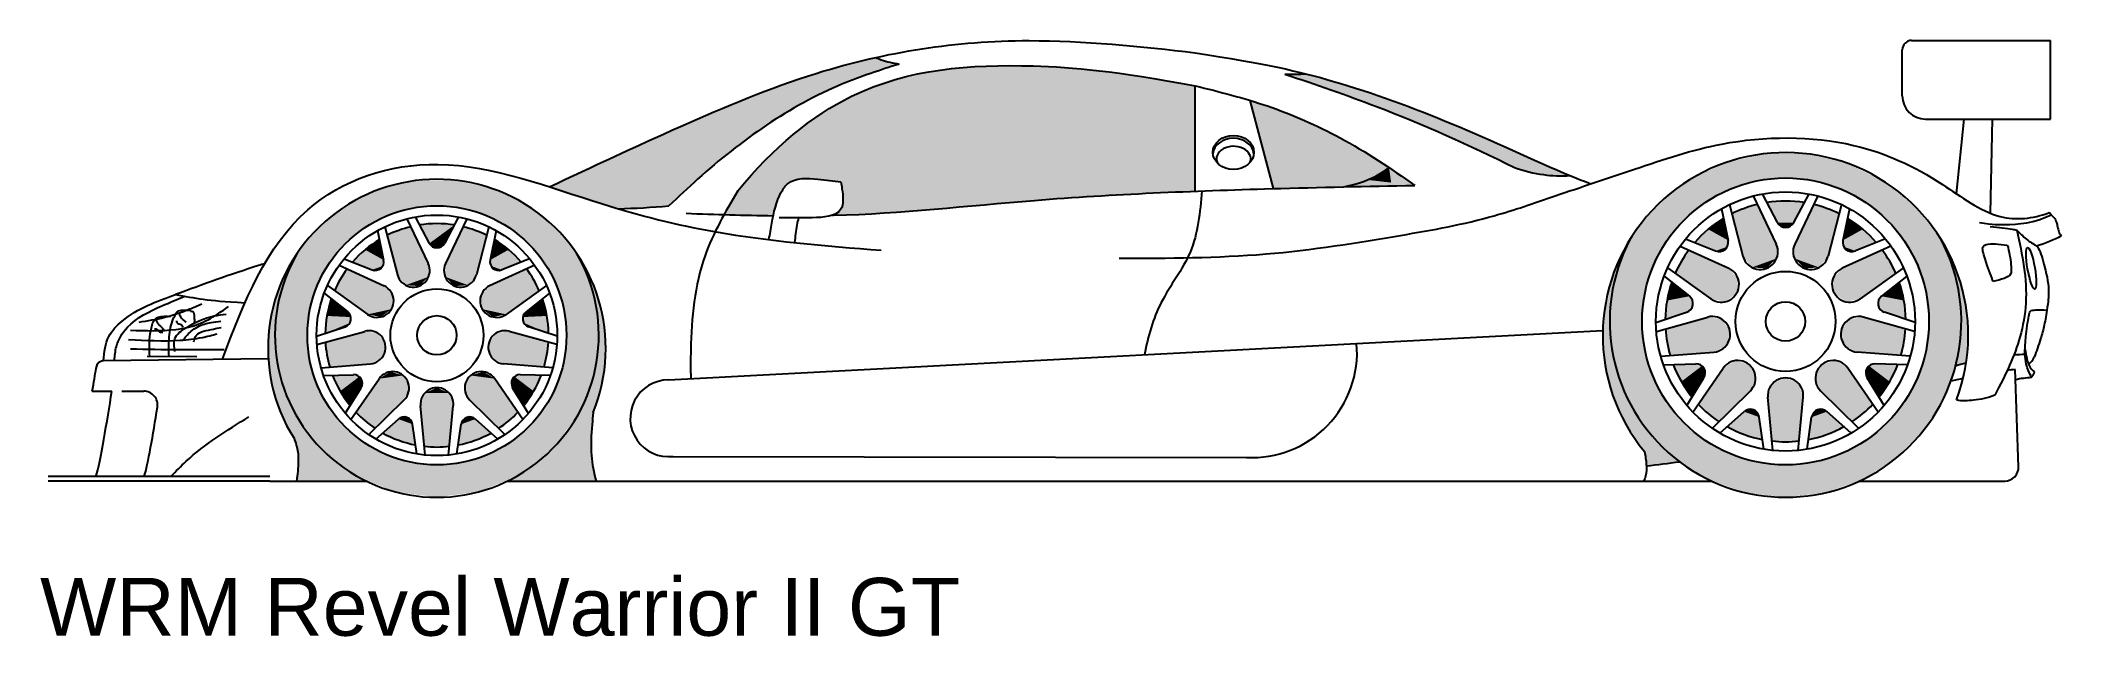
# Model space of a CAD drawing. Header units: millimetres. Extents: x 5.93 to 10.29, y 0.04 to 1.33.
import ezdxf

# ---------------------------------------------------------------- set-up
doc = ezdxf.new("R2010")
doc.units = ezdxf.units.MM
doc.layers.add('HATCH', color=7, linetype='Continuous')
doc.styles.add('arial', font='ARIAL.TTF')

msp = doc.modelspace()

# ---------------------------------------------------------------- texts
at = {"style": 'arial'}
msp.add_text('WRM Revel Warrior II GT', height=0.125, dxfattribs=at).set_placement((5.9255, 0.0466))

# ---------------------------------------------------------------- blocks, each defined once
blk = doc.blocks.new('*U78')
at = {"layer": 'HATCH', "color": 251, "linetype": 'Continuous'}
for points in [[(8.8457, 1.0258), (8.8412, 1.058), (8.7948, 1.0316)], [(8.8457, 1.0258), (8.8966, 1.0199), (8.8412, 1.058)], [(8.8457, 1.0258), (8.7948, 1.0316), (8.7432, 1.0166)], [(8.8457, 1.0258), (8.7432, 1.0166), (8.8966, 1.0199)]]:
    blk.add_solid(points, dxfattribs=at)
blk = doc.blocks.new('*U79')
at = {"layer": 'HATCH', "linetype": 'Continuous'}
for points in [[(7.6407, 1.2731), (7.5494, 1.2441), (7.644, 1.2322)], [(7.7316, 1.2962), (7.6407, 1.2731), (7.7826, 1.2821)], [(7.7826, 1.2821), (7.6407, 1.2731), (7.644, 1.2322)], [(7.5494, 1.2441), (7.3685, 1.1727), (7.644, 1.2322)], [(7.644, 1.2322), (7.3685, 1.1727), (7.5779, 1.1997)], [(7.5779, 1.1997), (7.3685, 1.1727), (7.5142, 1.1621)], [(7.3685, 1.1727), (7.194, 1.0947), (7.5142, 1.1621)], [(7.5142, 1.1621), (7.194, 1.0947), (7.3945, 1.0744)], [(7.194, 1.0947), (7.0267, 1.0168), (7.3945, 1.0744)], [(7.3945, 1.0744), (7.0267, 1.0168), (7.2847, 0.9756)], [(7.0267, 1.0168), (7.175, 0.9694), (7.2847, 0.9756)]]:
    blk.add_solid(points, dxfattribs=at)
blk = doc.blocks.new('*U80')
at = {"layer": 'HATCH', "linetype": 'Continuous'}
for points in [[(7.8605, 1.2675), (7.7466, 1.24), (8.231, 1.2656)], [(7.9779, 1.278), (7.8605, 1.2675), (8.0972, 1.277)], [(8.0972, 1.277), (7.8605, 1.2675), (8.1599, 1.273)], [(8.1599, 1.273), (7.8605, 1.2675), (8.231, 1.2656)], [(7.7466, 1.24), (7.6913, 1.218), (8.4221, 1.2352)], [(8.4221, 1.2352), (7.6913, 1.218), (8.4223, 1.0073)], [(8.231, 1.2656), (7.7466, 1.24), (8.3165, 1.2534)], [(8.3165, 1.2534), (7.7466, 1.24), (8.3664, 1.2451)], [(8.3664, 1.2451), (7.7466, 1.24), (8.4221, 1.2352)], [(7.6374, 1.1896), (7.5849, 1.1546), (8.4223, 1.0073)], [(7.6913, 1.218), (7.6374, 1.1896), (8.4223, 1.0073)], [(7.5849, 1.1546), (7.5334, 1.1128), (8.4223, 1.0073)], [(7.5334, 1.1128), (7.4831, 1.064), (7.6083, 1.0327)], [(7.5334, 1.1128), (7.6083, 1.0327), (8.4223, 1.0073)], [(7.4831, 1.064), (7.4335, 1.008), (7.558, 1.0321)], [(7.4831, 1.064), (7.558, 1.0321), (7.6083, 1.0327)], [(7.4335, 1.008), (7.404, 0.9567), (7.5249, 1.0002)], [(7.558, 1.0321), (7.4335, 1.008), (7.5383, 1.0206)], [(7.5383, 1.0206), (7.4335, 1.008), (7.5249, 1.0002)], [(7.6083, 1.0327), (7.6563, 1.0273), (8.4223, 1.0073)], [(7.6563, 1.0273), (7.6605, 0.9831), (8.4223, 1.0073)], [(8.4223, 1.0073), (7.6605, 0.9831), (8.0299, 0.9837)], [(7.5249, 1.0002), (7.404, 0.9567), (7.5103, 0.9543)], [(7.8339, 0.9665), (7.6541, 0.9651), (7.6379, 0.955)], [(7.6605, 0.9831), (7.6541, 0.9651), (7.8339, 0.9665)], [(8.0299, 0.9837), (7.6605, 0.9831), (7.8339, 0.9665)]]:
    blk.add_solid(points, dxfattribs=at)
blk = doc.blocks.new('*U81')
at = {"layer": 'HATCH', "linetype": 'Continuous'}
for points in [[(8.5914, 1.0128), (8.8412, 1.058), (8.541, 1.2033)], [(8.6969, 1.1423), (8.541, 1.2033), (8.8412, 1.058)], [(8.541, 1.2033), (8.6969, 1.1423), (8.6202, 1.176)], [(8.8412, 1.058), (8.5914, 1.0128), (8.7948, 1.0316)], [(8.7432, 1.0166), (8.7948, 1.0316), (8.5914, 1.0128)]]:
    blk.add_solid(points, dxfattribs=at)
blk = doc.blocks.new('*U82')
at = {"layer": 'HATCH', "linetype": 'Continuous'}
for points in [[(8.6609, 1.261), (8.6162, 1.2602), (8.8081, 1.2171)], [(8.6162, 1.2602), (8.8683, 1.169), (8.8081, 1.2171)], [(8.8081, 1.2171), (8.8683, 1.169), (8.9559, 1.1617)], [(8.8683, 1.169), (9.1125, 1.0581), (8.9559, 1.1617)], [(8.9559, 1.1617), (9.1125, 1.0581), (9.2328, 1.0411)], [(9.1125, 1.0581), (9.1718, 1.0435), (9.2328, 1.0411)]]:
    blk.add_solid(points, dxfattribs=at)
blk = doc.blocks.new('*U83')
at = {"layer": 'HATCH', "color": 251, "linetype": 'Continuous'}
for points in [[(6.7568, 0.571), (6.7476, 0.5437), (6.8187, 0.5437)], [(6.7832, 0.5826), (6.7568, 0.571), (6.8095, 0.571)], [(6.8095, 0.571), (6.7568, 0.571), (6.8187, 0.5437)], [(6.7476, 0.5437), (6.756, 0.4559), (6.8103, 0.4559)], [(6.8187, 0.5437), (6.7476, 0.5437), (6.8103, 0.4559)], [(6.8357, 0.5037), (6.8292, 0.4588), (6.9002, 0.4847)], [(6.9002, 0.4847), (6.8292, 0.4588), (6.8657, 0.469)], [(6.842, 0.5151), (6.8357, 0.5037), (6.8664, 0.5148)], [(6.8664, 0.5148), (6.8357, 0.5037), (6.9002, 0.4847)], [(6.8543, 0.5196), (6.842, 0.5151), (6.8664, 0.5148)], [(6.756, 0.4559), (6.7832, 0.4544), (6.8103, 0.4559)]]:
    blk.add_solid(points, dxfattribs=at)
blk = doc.blocks.new('*U84')
at = {"layer": 'HATCH', "color": 251, "linetype": 'Continuous'}
for points in [[(6.8836, 0.6171), (6.8559, 0.6091), (6.9082, 0.6021)], [(6.8559, 0.6091), (6.8432, 0.5832), (6.9082, 0.6021)], [(6.9082, 0.6021), (6.8432, 0.5832), (6.9582, 0.5295)], [(6.8432, 0.5832), (6.8537, 0.5564), (6.9582, 0.5295)], [(6.9509, 0.6065), (6.9444, 0.5952), (6.9922, 0.5751)], [(6.9444, 0.5952), (6.9469, 0.5824), (6.9922, 0.5751)], [(6.9469, 0.5824), (6.9708, 0.5439), (6.9922, 0.5751)], [(6.9633, 0.6107), (6.9509, 0.6065), (7.0086, 0.6093)], [(7.0086, 0.6093), (6.9509, 0.6065), (6.9922, 0.5751)], [(6.8537, 0.5564), (6.9166, 0.4946), (6.9582, 0.5295)], [(6.9582, 0.5295), (6.9166, 0.4946), (6.9383, 0.5109)]]:
    blk.add_solid(points, dxfattribs=at)
blk = doc.blocks.new('*U85')
at = {"layer": 'HATCH', "color": 251, "linetype": 'Continuous'}
for points in [[(6.9758, 0.7464), (6.9691, 0.7352), (7.0209, 0.7377)], [(7.0114, 0.7745), (6.9758, 0.7464), (7.0209, 0.7377)], [(6.9107, 0.7001), (6.8947, 0.6762), (7.0241, 0.6809)], [(6.9392, 0.7044), (6.9107, 0.7001), (7.0241, 0.6809)], [(7.0209, 0.7377), (6.9691, 0.7352), (7.0245, 0.7)], [(6.9691, 0.7352), (6.9714, 0.7224), (7.0245, 0.7)], [(6.9714, 0.7224), (6.9815, 0.7142), (7.0245, 0.7)], [(7.0241, 0.6809), (6.8947, 0.6762), (7.0209, 0.6539)], [(6.8947, 0.6762), (6.9015, 0.6482), (7.0209, 0.6539)], [(7.0209, 0.6539), (6.9015, 0.6482), (7.0147, 0.6274)], [(6.9015, 0.6482), (6.9268, 0.6344), (7.0147, 0.6274)]]:
    blk.add_solid(points, dxfattribs=at)
blk = doc.blocks.new('*U86')
at = {"layer": 'HATCH', "color": 251, "linetype": 'Continuous'}
for points in [[(6.9075, 0.9028), (6.8982, 0.8584), (6.9383, 0.8808)], [(6.9383, 0.8808), (6.8982, 0.8584), (6.9654, 0.8542)], [(6.9773, 0.8393), (6.8971, 0.8027), (6.9922, 0.8165)], [(6.8982, 0.8584), (6.9003, 0.8455), (6.9654, 0.8542)], [(6.9654, 0.8542), (6.9003, 0.8455), (6.9233, 0.8374)], [(6.9003, 0.8455), (6.9103, 0.8371), (6.9233, 0.8374)], [(6.8971, 0.8027), (6.8781, 0.7811), (7.0045, 0.7923)], [(7.0045, 0.7923), (6.8781, 0.7811), (6.9327, 0.7411)], [(6.9922, 0.8165), (6.8971, 0.8027), (7.0045, 0.7923)], [(6.8781, 0.7811), (6.8812, 0.7524), (6.9327, 0.7411)], [(6.8812, 0.7524), (6.9045, 0.7354), (6.9327, 0.7411)]]:
    blk.add_solid(points, dxfattribs=at)
blk = doc.blocks.new('*U87')
at = {"layer": 'HATCH', "color": 251, "linetype": 'Continuous'}
for points in [[(6.7832, 0.9373), (6.7453, 0.9343), (6.821, 0.9343)], [(6.7453, 0.9343), (6.7668, 0.8944), (6.821, 0.9343)], [(6.821, 0.9343), (6.7668, 0.8944), (6.7995, 0.8944)], [(6.8397, 0.9305), (6.8018, 0.851), (6.8657, 0.9227)], [(6.8657, 0.9227), (6.8018, 0.851), (6.8907, 0.912)], [(6.7668, 0.8944), (6.7766, 0.8858), (6.7995, 0.8944)], [(6.7995, 0.8944), (6.7766, 0.8858), (6.7897, 0.8858)], [(6.8907, 0.912), (6.8018, 0.851), (6.8686, 0.8266)], [(6.8018, 0.851), (6.8011, 0.8222), (6.8686, 0.8266)], [(6.8686, 0.8266), (6.8011, 0.8222), (6.8506, 0.8041)], [(6.8011, 0.8222), (6.8219, 0.8022), (6.8506, 0.8041)]]:
    blk.add_solid(points, dxfattribs=at)
blk = doc.blocks.new('*U88')
at = {"layer": 'HATCH', "color": 251, "linetype": 'Continuous'}
for points in [[(6.7006, 0.9227), (6.6756, 0.912), (6.7645, 0.851)], [(6.7266, 0.9305), (6.7006, 0.9227), (6.7645, 0.851)], [(6.628, 0.8808), (6.6009, 0.8542), (6.6681, 0.8584)], [(6.6588, 0.9028), (6.628, 0.8808), (6.6681, 0.8584)], [(6.6756, 0.912), (6.6977, 0.8266), (6.7645, 0.851)], [(6.6681, 0.8584), (6.6009, 0.8542), (6.6661, 0.8455)], [(6.6009, 0.8542), (6.643, 0.8374), (6.6661, 0.8455)], [(6.6661, 0.8455), (6.643, 0.8374), (6.656, 0.8371)], [(6.7645, 0.851), (6.6977, 0.8266), (6.7652, 0.8222)], [(6.6977, 0.8266), (6.7157, 0.8041), (6.7652, 0.8222)], [(6.7652, 0.8222), (6.7157, 0.8041), (6.7444, 0.8022)]]:
    blk.add_solid(points, dxfattribs=at)
blk = doc.blocks.new('*U89')
at = {"layer": 'HATCH', "color": 251, "linetype": 'Continuous'}
for points in [[(6.589, 0.8393), (6.5741, 0.8165), (6.6692, 0.8027)], [(6.5741, 0.8165), (6.5618, 0.7923), (6.6692, 0.8027)], [(6.6692, 0.8027), (6.5618, 0.7923), (6.6882, 0.7811)], [(6.5618, 0.7923), (6.6336, 0.7411), (6.6882, 0.7811)], [(6.5549, 0.7745), (6.5454, 0.7377), (6.5905, 0.7464)], [(6.5905, 0.7464), (6.5454, 0.7377), (6.5972, 0.7352)], [(6.6882, 0.7811), (6.6336, 0.7411), (6.6851, 0.7524)], [(6.6851, 0.7524), (6.6336, 0.7411), (6.6618, 0.7354)], [(6.5454, 0.7377), (6.5418, 0.7), (6.5972, 0.7352)], [(6.5972, 0.7352), (6.5418, 0.7), (6.5949, 0.7224)], [(6.5949, 0.7224), (6.5418, 0.7), (6.5848, 0.7142)]]:
    blk.add_solid(points, dxfattribs=at)
blk = doc.blocks.new('*U90')
at = {"layer": 'HATCH', "color": 251, "linetype": 'Continuous'}
for points in [[(6.6271, 0.7044), (6.5422, 0.6809), (6.6556, 0.7001)], [(6.6556, 0.7001), (6.5422, 0.6809), (6.6716, 0.6762)], [(6.5422, 0.6809), (6.5454, 0.6539), (6.6716, 0.6762)], [(6.6716, 0.6762), (6.5454, 0.6539), (6.6648, 0.6482)], [(6.5454, 0.6539), (6.5516, 0.6274), (6.6648, 0.6482)], [(6.6648, 0.6482), (6.5516, 0.6274), (6.6395, 0.6344)], [(6.603, 0.6107), (6.5577, 0.6093), (6.6154, 0.6065)], [(6.5577, 0.6093), (6.5741, 0.5751), (6.6154, 0.6065)], [(6.6154, 0.6065), (6.5741, 0.5751), (6.6219, 0.5952)], [(6.6219, 0.5952), (6.5741, 0.5751), (6.6194, 0.5824)], [(6.6194, 0.5824), (6.5741, 0.5751), (6.5956, 0.5439)]]:
    blk.add_solid(points, dxfattribs=at)
blk = doc.blocks.new('*U91')
at = {"layer": 'HATCH', "color": 251, "linetype": 'Continuous'}
for points in [[(6.6827, 0.6171), (6.6581, 0.6021), (6.7104, 0.6091)], [(6.6581, 0.6021), (6.6081, 0.5295), (6.7231, 0.5832)], [(6.7231, 0.5832), (6.6081, 0.5295), (6.7126, 0.5564)], [(6.7104, 0.6091), (6.6581, 0.6021), (6.7231, 0.5832)], [(6.7126, 0.5564), (6.6081, 0.5295), (6.6498, 0.4946)], [(6.6081, 0.5295), (6.628, 0.5109), (6.6498, 0.4946)], [(6.6999, 0.5148), (6.6661, 0.4847), (6.7306, 0.5037)], [(6.7306, 0.5037), (6.6661, 0.4847), (6.7371, 0.4588)], [(6.6661, 0.4847), (6.7006, 0.469), (6.7371, 0.4588)], [(6.712, 0.5196), (6.6999, 0.5148), (6.7243, 0.5151)], [(6.7243, 0.5151), (6.6999, 0.5148), (6.7306, 0.5037)]]:
    blk.add_solid(points, dxfattribs=at)
blk = doc.blocks.new('*U92')
at = {"layer": 'HATCH', "color": 251, "linetype": 'Continuous'}
for points in [[(6.4822, 0.8745), (6.4427, 0.7995), (6.4449, 0.7857)], [(7.0841, 0.8745), (7.1214, 0.7857), (7.1256, 0.7943)], [(6.4427, 0.7995), (6.4215, 0.7174), (6.4449, 0.7857)], [(7.1256, 0.7943), (7.1214, 0.7857), (7.1461, 0.7063)], [(6.4449, 0.7857), (6.4215, 0.7174), (6.4332, 0.6902)], [(7.1214, 0.7857), (7.1331, 0.6902), (7.1461, 0.7063)], [(6.4215, 0.7174), (6.4199, 0.6327), (6.4332, 0.6902)], [(7.1461, 0.7063), (7.1331, 0.6902), (7.1444, 0.616)], [(6.4332, 0.6902), (6.4199, 0.6327), (6.448, 0.5951)], [(7.1331, 0.6902), (7.1183, 0.5951), (7.1444, 0.616)], [(6.4199, 0.6327), (6.4378, 0.5498), (6.448, 0.5951)], [(7.1444, 0.616), (7.1183, 0.5951), (7.1206, 0.5289)], [(6.448, 0.5951), (6.4378, 0.5498), (6.4881, 0.5076)], [(7.1183, 0.5951), (7.0782, 0.5076), (7.1206, 0.5289)], [(6.4378, 0.5498), (6.4744, 0.4733), (6.4881, 0.5076)], [(7.1206, 0.5289), (7.0782, 0.5076), (7.1163, 0.4543)], [(6.4881, 0.5076), (6.4744, 0.4733), (6.5505, 0.4343)], [(7.0782, 0.5076), (7.0158, 0.4343), (7.1163, 0.4543)], [(6.4744, 0.4733), (6.4837, 0.4278), (6.5505, 0.4343)], [(7.1163, 0.4543), (7.0158, 0.4343), (7.1272, 0.3808)], [(6.4837, 0.4278), (6.4801, 0.3808), (6.6306, 0.3808)], [(6.5505, 0.4343), (6.4837, 0.4278), (6.6306, 0.3808)], [(7.0158, 0.4343), (6.9357, 0.3808), (7.1272, 0.3808)]]:
    blk.add_solid(points, dxfattribs=at)
blk = doc.blocks.new('*U93')
at = {"layer": 'HATCH', "color": 251, "linetype": 'Continuous'}
for points in [[(9.7263, 0.5914), (9.6596, 0.562), (9.7363, 0.562)], [(9.6696, 0.5914), (9.6596, 0.562), (9.7263, 0.5914)], [(9.698, 0.6039), (9.6696, 0.5914), (9.7263, 0.5914)], [(9.6596, 0.562), (9.6687, 0.4675), (9.7363, 0.562)], [(9.7363, 0.562), (9.6687, 0.4675), (9.7272, 0.4675)], [(9.7613, 0.5312), (9.7545, 0.5189), (9.7876, 0.5309)], [(9.7876, 0.5309), (9.7545, 0.5189), (9.824, 0.4984)], [(9.7745, 0.536), (9.7613, 0.5312), (9.7876, 0.5309)], [(9.7545, 0.5189), (9.7475, 0.4706), (9.824, 0.4984)], [(9.824, 0.4984), (9.7475, 0.4706), (9.7869, 0.4815)], [(9.7272, 0.4675), (9.6687, 0.4675), (9.698, 0.4658)]]:
    blk.add_solid(points, dxfattribs=at)
blk = doc.blocks.new('*U94')
at = {"layer": 'HATCH', "color": 251, "linetype": 'Continuous'}
for points in [[(9.7763, 0.6324), (9.7626, 0.6046), (9.8326, 0.6249)], [(9.8326, 0.6249), (9.7626, 0.6046), (9.8864, 0.5467)], [(9.8061, 0.6411), (9.7763, 0.6324), (9.8326, 0.6249)], [(9.8786, 0.6296), (9.8716, 0.6175), (9.9231, 0.5958)], [(9.8716, 0.6175), (9.8743, 0.6037), (9.9231, 0.5958)], [(9.8919, 0.6342), (9.8786, 0.6296), (9.9407, 0.6327)], [(9.9407, 0.6327), (9.8786, 0.6296), (9.9231, 0.5958)], [(9.7626, 0.6046), (9.7739, 0.5757), (9.8864, 0.5467)], [(9.7739, 0.5757), (9.8416, 0.5091), (9.8864, 0.5467)], [(9.8743, 0.6037), (9.9, 0.5622), (9.9231, 0.5958)], [(9.8864, 0.5467), (9.8416, 0.5091), (9.8651, 0.5267)]]:
    blk.add_solid(points, dxfattribs=at)
blk = doc.blocks.new('*U95')
at = {"layer": 'HATCH', "color": 251, "linetype": 'Continuous'}
for points in [[(9.9438, 0.8105), (9.9055, 0.7803), (9.954, 0.771)], [(9.9055, 0.7803), (9.8982, 0.7683), (9.954, 0.771)], [(9.954, 0.771), (9.8982, 0.7683), (9.9579, 0.7303)], [(9.8982, 0.7683), (9.9006, 0.7544), (9.9579, 0.7303)], [(9.9006, 0.7544), (9.9116, 0.7456), (9.9579, 0.7303)], [(9.8353, 0.7304), (9.818, 0.7046), (9.9575, 0.7098)], [(9.9575, 0.7098), (9.818, 0.7046), (9.954, 0.6807)], [(9.818, 0.7046), (9.8254, 0.6745), (9.954, 0.6807)], [(9.866, 0.7351), (9.8353, 0.7304), (9.9575, 0.7098)], [(9.954, 0.6807), (9.8254, 0.6745), (9.9473, 0.6522)], [(9.8254, 0.6745), (9.8527, 0.6596), (9.9473, 0.6522)]]:
    blk.add_solid(points, dxfattribs=at)
blk = doc.blocks.new('*U96')
at = {"layer": 'HATCH', "color": 251, "linetype": 'Continuous'}
for points in [[(9.8318, 0.9487), (9.8219, 0.9009), (9.8651, 0.925)], [(9.8651, 0.925), (9.8219, 0.9009), (9.8942, 0.8964)], [(9.9071, 0.8803), (9.8207, 0.8409), (9.9231, 0.8558)], [(9.8219, 0.9009), (9.8241, 0.8871), (9.8942, 0.8964)], [(9.8942, 0.8964), (9.8241, 0.8871), (9.8489, 0.8783)], [(9.8241, 0.8871), (9.8348, 0.878), (9.8489, 0.8783)], [(9.8207, 0.8409), (9.8002, 0.8176), (9.9363, 0.8297)], [(9.9231, 0.8558), (9.8207, 0.8409), (9.9363, 0.8297)], [(9.9363, 0.8297), (9.8002, 0.8176), (9.859, 0.7746)], [(9.8002, 0.8176), (9.8036, 0.7868), (9.859, 0.7746)], [(9.8036, 0.7868), (9.8286, 0.7685), (9.859, 0.7746)]]:
    blk.add_solid(points, dxfattribs=at)
blk = doc.blocks.new('*U97')
at = {"layer": 'HATCH', "color": 251, "linetype": 'Continuous'}
for points in [[(9.698, 0.9858), (9.6572, 0.9826), (9.7387, 0.9826)], [(9.6572, 0.9826), (9.6803, 0.9396), (9.7156, 0.9396)], [(9.7387, 0.9826), (9.6572, 0.9826), (9.7156, 0.9396)], [(9.7588, 0.9786), (9.718, 0.8929), (9.7869, 0.9701)], [(9.7869, 0.9701), (9.718, 0.8929), (9.8138, 0.9586)], [(9.6803, 0.9396), (9.6909, 0.9304), (9.7156, 0.9396)], [(9.7156, 0.9396), (9.6909, 0.9304), (9.705, 0.9304)], [(9.8138, 0.9586), (9.718, 0.8929), (9.79, 0.8667)], [(9.718, 0.8929), (9.7173, 0.8619), (9.79, 0.8667)], [(9.79, 0.8667), (9.7173, 0.8619), (9.7706, 0.8425)], [(9.7173, 0.8619), (9.7397, 0.8404), (9.7706, 0.8425)]]:
    blk.add_solid(points, dxfattribs=at)
blk = doc.blocks.new('*U98')
at = {"layer": 'HATCH', "color": 251, "linetype": 'Continuous'}
for points in [[(9.609, 0.9701), (9.5821, 0.9586), (9.6779, 0.8929)], [(9.6371, 0.9786), (9.609, 0.9701), (9.6779, 0.8929)], [(9.5308, 0.925), (9.5017, 0.8964), (9.574, 0.9009)], [(9.5641, 0.9487), (9.5308, 0.925), (9.574, 0.9009)], [(9.5821, 0.9586), (9.6059, 0.8667), (9.6779, 0.8929)], [(9.574, 0.9009), (9.5017, 0.8964), (9.5718, 0.8871)], [(9.5017, 0.8964), (9.547, 0.8783), (9.5718, 0.8871)], [(9.5718, 0.8871), (9.547, 0.8783), (9.5611, 0.878)], [(9.6779, 0.8929), (9.6059, 0.8667), (9.6786, 0.8619)], [(9.6059, 0.8667), (9.6253, 0.8425), (9.6786, 0.8619)], [(9.6786, 0.8619), (9.6253, 0.8425), (9.6562, 0.8404)]]:
    blk.add_solid(points, dxfattribs=at)
blk = doc.blocks.new('*U99')
at = {"layer": 'HATCH', "color": 251, "linetype": 'Continuous'}
for points in [[(9.4888, 0.8803), (9.4728, 0.8558), (9.5752, 0.8409)], [(9.4728, 0.8558), (9.4596, 0.8297), (9.5752, 0.8409)], [(9.5752, 0.8409), (9.4596, 0.8297), (9.5957, 0.8176)], [(9.4521, 0.8105), (9.4419, 0.771), (9.4904, 0.7803)], [(9.4596, 0.8297), (9.5369, 0.7746), (9.5957, 0.8176)], [(9.5957, 0.8176), (9.5369, 0.7746), (9.5923, 0.7868)], [(9.5923, 0.7868), (9.5369, 0.7746), (9.5673, 0.7685)], [(9.4419, 0.771), (9.438, 0.7303), (9.4977, 0.7683)], [(9.4977, 0.7683), (9.438, 0.7303), (9.4953, 0.7544)], [(9.4953, 0.7544), (9.438, 0.7303), (9.4843, 0.7456)], [(9.4904, 0.7803), (9.4419, 0.771), (9.4977, 0.7683)]]:
    blk.add_solid(points, dxfattribs=at)
blk = doc.blocks.new('*U100')
at = {"layer": 'HATCH', "color": 251, "linetype": 'Continuous'}
for points in [[(9.5299, 0.7351), (9.4384, 0.7098), (9.5606, 0.7304)], [(9.5606, 0.7304), (9.4384, 0.7098), (9.5779, 0.7046)], [(9.4384, 0.7098), (9.4419, 0.6807), (9.5779, 0.7046)], [(9.5779, 0.7046), (9.4419, 0.6807), (9.5705, 0.6745)], [(9.4419, 0.6807), (9.4486, 0.6522), (9.5705, 0.6745)], [(9.5705, 0.6745), (9.4486, 0.6522), (9.5432, 0.6596)], [(9.504, 0.6342), (9.4552, 0.6327), (9.5173, 0.6296)], [(9.4552, 0.6327), (9.4728, 0.5958), (9.5173, 0.6296)], [(9.5173, 0.6296), (9.4728, 0.5958), (9.5243, 0.6175)], [(9.5243, 0.6175), (9.4728, 0.5958), (9.5216, 0.6037)], [(9.5216, 0.6037), (9.4728, 0.5958), (9.4959, 0.5622)]]:
    blk.add_solid(points, dxfattribs=at)
blk = doc.blocks.new('*U101')
at = {"layer": 'HATCH', "color": 251, "linetype": 'Continuous'}
for points in [[(9.5633, 0.6249), (9.5095, 0.5467), (9.6333, 0.6046)], [(9.5898, 0.6411), (9.5633, 0.6249), (9.6196, 0.6324)], [(9.6196, 0.6324), (9.5633, 0.6249), (9.6333, 0.6046)], [(9.6333, 0.6046), (9.5095, 0.5467), (9.622, 0.5757)], [(9.622, 0.5757), (9.5095, 0.5467), (9.5543, 0.5091)], [(9.5095, 0.5467), (9.5308, 0.5267), (9.5543, 0.5091)], [(9.6083, 0.5309), (9.5719, 0.4984), (9.6414, 0.5189)], [(9.6214, 0.536), (9.6083, 0.5309), (9.6346, 0.5312)], [(9.6346, 0.5312), (9.6083, 0.5309), (9.6414, 0.5189)], [(9.6414, 0.5189), (9.5719, 0.4984), (9.6484, 0.4706)], [(9.5719, 0.4984), (9.609, 0.4815), (9.6484, 0.4706)]]:
    blk.add_solid(points, dxfattribs=at)
blk = doc.blocks.new('*U102')
at = {"layer": 'HATCH', "color": 251, "linetype": 'Continuous'}
for points in [[(9.3623, 0.904), (9.3266, 0.8303), (9.33, 0.8209)], [(10.0336, 0.904), (10.067, 0.8163), (10.0729, 0.8201)], [(9.3266, 0.8303), (9.3068, 0.7509), (9.33, 0.8209)], [(9.33, 0.8209), (9.3068, 0.7509), (9.318, 0.7325)], [(10.0729, 0.8201), (10.067, 0.8163), (10.0915, 0.7292)], [(10.067, 0.8163), (10.0779, 0.7231), (10.0915, 0.7292)], [(9.3068, 0.7509), (9.3039, 0.669), (9.318, 0.7325)], [(9.318, 0.7325), (9.3039, 0.669), (9.3269, 0.6438)], [(10.0779, 0.7231), (10.0657, 0.63), (10.0885, 0.6366)], [(10.0915, 0.7292), (10.0779, 0.7231), (10.0885, 0.6366)], [(9.3039, 0.669), (9.3178, 0.5883), (9.3269, 0.6438)], [(9.3269, 0.6438), (9.3178, 0.5883), (9.3563, 0.5595)], [(9.3178, 0.5883), (9.3482, 0.5122), (9.3563, 0.5595)], [(9.3563, 0.5595), (9.3482, 0.5122), (9.4044, 0.4845)], [(9.3482, 0.5122), (9.3935, 0.4441), (9.4044, 0.4845)], [(9.4044, 0.4845), (9.3935, 0.4441), (9.4688, 0.4227)], [(9.3935, 0.4441), (9.3973, 0.4138), (9.4688, 0.4227)]]:
    blk.add_solid(points, dxfattribs=at)
blk = doc.blocks.new('*U103')
at = {"layer": 'HATCH', "linetype": 'Continuous'}
for points in [[(9.5668, 1.0683), (9.4868, 1.0296), (9.698, 1.0358)], [(9.7424, 1.0882), (9.5668, 1.0683), (9.8291, 1.0683)], [(9.6535, 1.0882), (9.5668, 1.0683), (9.7424, 1.0882)], [(9.5668, 1.0683), (9.698, 1.0358), (9.8291, 1.0683)], [(9.8291, 1.0683), (9.698, 1.0358), (9.9091, 1.0296)], [(9.4868, 1.0296), (9.4174, 0.9738), (9.6177, 1.0253)], [(9.6177, 1.0253), (9.4174, 0.9738), (9.543, 0.9943)], [(9.698, 1.0358), (9.4868, 1.0296), (9.6177, 1.0253)], [(9.698, 1.0358), (9.7782, 1.0253), (9.9091, 1.0296)], [(9.9091, 1.0296), (9.7782, 1.0253), (9.9785, 0.9738)], [(9.7782, 1.0253), (9.853, 0.9943), (9.9785, 0.9738)], [(9.4174, 0.9738), (9.3623, 0.904), (9.4787, 0.945)], [(9.543, 0.9943), (9.4174, 0.9738), (9.4787, 0.945)], [(9.853, 0.9943), (9.9172, 0.945), (9.9785, 0.9738)], [(9.9785, 0.9738), (9.9172, 0.945), (10.0336, 0.904)], [(9.4787, 0.945), (9.3623, 0.904), (9.4295, 0.8808)], [(9.9172, 0.945), (9.9664, 0.8808), (10.0336, 0.904)], [(9.3623, 0.904), (9.3307, 0.8233), (9.4295, 0.8808)], [(9.4295, 0.8808), (9.3307, 0.8233), (9.3985, 0.8061)], [(10.0336, 0.904), (9.9664, 0.8808), (10.0652, 0.8233)], [(9.9664, 0.8808), (9.9974, 0.8061), (10.0652, 0.8233)], [(9.3307, 0.8233), (9.3181, 0.7374), (9.3985, 0.8061)], [(9.3985, 0.8061), (9.3181, 0.7374), (9.388, 0.7258)], [(10.0652, 0.8233), (9.9974, 0.8061), (10.0778, 0.7374)], [(9.9974, 0.8061), (10.008, 0.7258), (10.0778, 0.7374)], [(9.3181, 0.7374), (9.3254, 0.651), (9.388, 0.7258)], [(9.388, 0.7258), (9.3254, 0.651), (9.3985, 0.6456)], [(10.008, 0.7258), (9.9974, 0.6456), (10.0705, 0.651)], [(10.0778, 0.7374), (10.008, 0.7258), (10.0705, 0.651)], [(9.3254, 0.651), (9.3521, 0.5685), (9.3985, 0.6456)], [(9.3985, 0.6456), (9.3521, 0.5685), (9.4295, 0.5708)], [(9.9974, 0.6456), (9.9664, 0.5708), (10.0438, 0.5685)], [(10.0705, 0.651), (9.9974, 0.6456), (10.0438, 0.5685)], [(9.4295, 0.5708), (9.3521, 0.5685), (9.4787, 0.5066)], [(9.3521, 0.5685), (9.3968, 0.4941), (9.4787, 0.5066)], [(9.9664, 0.5708), (9.9172, 0.5066), (10.0438, 0.5685)], [(10.0438, 0.5685), (9.9172, 0.5066), (9.9991, 0.4941)], [(9.4787, 0.5066), (9.3968, 0.4941), (9.543, 0.4574)], [(9.3968, 0.4941), (9.4571, 0.4319), (9.543, 0.4574)], [(9.9172, 0.5066), (9.853, 0.4574), (9.9991, 0.4941)], [(9.9991, 0.4941), (9.853, 0.4574), (9.9388, 0.4319)], [(9.543, 0.4574), (9.4571, 0.4319), (9.6177, 0.4264)], [(9.853, 0.4574), (9.7782, 0.4264), (9.9388, 0.4319)], [(9.4571, 0.4319), (9.5301, 0.3849), (9.6177, 0.4264)], [(9.6177, 0.4264), (9.5301, 0.3849), (9.698, 0.4158)], [(9.698, 0.4158), (9.5301, 0.3849), (9.8658, 0.3849)], [(9.7782, 0.4264), (9.698, 0.4158), (9.8658, 0.3849)], [(9.9388, 0.4319), (9.7782, 0.4264), (9.8658, 0.3849)], [(9.5301, 0.3849), (9.6118, 0.3557), (9.8658, 0.3849)], [(9.8658, 0.3849), (9.6118, 0.3557), (9.7841, 0.3557)], [(9.6118, 0.3557), (9.698, 0.3458), (9.7841, 0.3557)]]:
    blk.add_solid(points, dxfattribs=at)
blk = doc.blocks.new('*U104')
at = {"layer": 'HATCH', "linetype": 'Continuous'}
for points in [[(6.8991, 1.0141), (6.5959, 0.9813), (6.9704, 0.9813)], [(6.6672, 1.0141), (6.5959, 0.9813), (6.8991, 1.0141)], [(6.8224, 1.0309), (6.6672, 1.0141), (6.8991, 1.0141)], [(6.7439, 1.0309), (6.6672, 1.0141), (6.8224, 1.0309)], [(6.5959, 0.9813), (6.5333, 0.934), (6.7107, 0.9663)], [(6.7107, 0.9663), (6.5333, 0.934), (6.6432, 0.9383)], [(6.5959, 0.9813), (6.7832, 0.9758), (6.9704, 0.9813)], [(6.5959, 0.9813), (6.7107, 0.9663), (6.7832, 0.9758)], [(6.9704, 0.9813), (6.7832, 0.9758), (6.8556, 0.9663)], [(6.9704, 0.9813), (6.8556, 0.9663), (7.033, 0.934)], [(6.8556, 0.9663), (6.9232, 0.9383), (7.033, 0.934)], [(6.5333, 0.934), (6.4822, 0.8745), (6.5852, 0.8938)], [(6.6432, 0.9383), (6.5333, 0.934), (6.5852, 0.8938)], [(6.9232, 0.9383), (6.9811, 0.8938), (7.033, 0.934)], [(7.033, 0.934), (6.9811, 0.8938), (7.0841, 0.8745)], [(6.4822, 0.8745), (6.4461, 0.79), (6.5407, 0.8358)], [(6.5852, 0.8938), (6.4822, 0.8745), (6.5407, 0.8358)], [(6.9811, 0.8938), (7.0256, 0.8358), (7.0841, 0.8745)], [(7.0841, 0.8745), (7.0256, 0.8358), (7.1202, 0.79)], [(6.5407, 0.8358), (6.4461, 0.79), (6.5127, 0.7683)], [(7.0256, 0.8358), (7.0536, 0.7683), (7.1202, 0.79)], [(6.4461, 0.79), (6.4332, 0.699), (6.5127, 0.7683)], [(7.1202, 0.79), (7.0536, 0.7683), (7.1331, 0.699)], [(6.5127, 0.7683), (6.4332, 0.699), (6.5032, 0.6958)], [(7.0536, 0.7683), (7.0632, 0.6958), (7.1331, 0.699)], [(6.4332, 0.699), (6.4444, 0.6078), (6.5032, 0.6958)], [(7.1331, 0.699), (7.0632, 0.6958), (7.1219, 0.6078)], [(6.5032, 0.6958), (6.4444, 0.6078), (6.5127, 0.6234)], [(7.0632, 0.6958), (7.0536, 0.6234), (7.1219, 0.6078)], [(6.5127, 0.6234), (6.4444, 0.6078), (6.5407, 0.5558)], [(7.0536, 0.6234), (7.0256, 0.5558), (7.1219, 0.6078)], [(6.4444, 0.6078), (6.479, 0.5227), (6.5407, 0.5558)], [(7.1219, 0.6078), (7.0256, 0.5558), (7.0873, 0.5227)], [(6.5407, 0.5558), (6.479, 0.5227), (6.5852, 0.4978)], [(7.0256, 0.5558), (6.9811, 0.4978), (7.0873, 0.5227)], [(6.479, 0.5227), (6.5345, 0.4495), (6.5852, 0.4978)], [(6.5852, 0.4978), (6.5345, 0.4495), (6.6432, 0.4533)], [(6.9811, 0.4978), (6.9232, 0.4533), (7.0318, 0.4495)], [(7.0873, 0.5227), (6.9811, 0.4978), (7.0318, 0.4495)], [(6.6432, 0.4533), (6.5345, 0.4495), (6.7107, 0.4254)], [(6.5345, 0.4495), (6.6072, 0.3932), (6.7107, 0.4254)], [(6.9232, 0.4533), (6.8556, 0.4254), (7.0318, 0.4495)], [(7.0318, 0.4495), (6.8556, 0.4254), (6.9591, 0.3932)], [(6.7107, 0.4254), (6.6072, 0.3932), (6.7832, 0.4158)], [(6.7832, 0.4158), (6.6072, 0.3932), (6.9591, 0.3932)], [(6.6072, 0.3932), (6.6921, 0.3579), (6.9591, 0.3932)], [(6.9591, 0.3932), (6.6921, 0.3579), (6.8743, 0.3579)], [(6.8556, 0.4254), (6.7832, 0.4158), (6.9591, 0.3932)], [(6.6921, 0.3579), (6.7832, 0.3458), (6.8743, 0.3579)]]:
    blk.add_solid(points, dxfattribs=at)

# ---------------------------------------------------------------- linework, layer by layer
for p, q in [((9.9504, 1.213), (9.9504, 1.313)), ((9.9704, 1.333), (10.2704, 1.333)), ((10.2704, 1.163), (10.2704, 1.333)), ((10.0004, 1.163), (10.2704, 1.163))]:
    msp.add_line(p, q)
at = {"color": 7}
for p, q in [((8.4223, 1.0073), (8.4221, 1.2352)), ((8.5914, 1.0128), (8.541, 1.2033)), ((9.5598, 0.9694), (9.574, 0.9009)), ((9.577, 0.9783), (9.6059, 0.8667)), ((9.6283, 0.997), (9.6779, 0.8929)), ((9.6473, 1.0012), (9.6803, 0.9396)), ((9.7487, 1.0012), (9.7156, 0.9396)), ((9.7676, 0.997), (9.718, 0.8929)), ((9.8189, 0.9783), (9.79, 0.8667)), ((9.8361, 0.9694), (9.8219, 0.9009)), ((10.2724, 0.9564), (10.2677, 0.9611)), ((6.6549, 0.922), (6.6681, 0.8584)), ((6.6708, 0.9303), (6.6977, 0.8266)), ((6.7185, 0.9476), (6.7645, 0.851)), ((6.7361, 0.9515), (6.7668, 0.8944)), ((6.8302, 0.9515), (6.7995, 0.8944)), ((6.8478, 0.9476), (6.8018, 0.851)), ((6.8955, 0.9303), (6.8686, 0.8266)), ((6.9114, 0.922), (6.8982, 0.8584)), ((9.4703, 0.8888), (9.5752, 0.8409)), ((9.4821, 0.9042), (9.547, 0.8783)), ((9.9256, 0.8888), (9.8207, 0.8409)), ((9.9138, 0.9042), (9.8489, 0.8783)), ((6.5717, 0.8472), (6.6692, 0.8027)), ((6.5827, 0.8614), (6.643, 0.8374)), ((6.9946, 0.8472), (6.8971, 0.8027)), ((6.9836, 0.8614), (6.9233, 0.8374)), ((9.443, 0.8415), (9.5369, 0.7746)), ((9.9529, 0.8415), (9.859, 0.7746)), ((6.5395, 0.7866), (6.5905, 0.7464)), ((6.5464, 0.8033), (6.6336, 0.7411)), ((7.0199, 0.8033), (6.9327, 0.7411)), ((7.0268, 0.7866), (6.9758, 0.7464)), ((9.4356, 0.8236), (9.4904, 0.7803)), ((9.9603, 0.8236), (9.9055, 0.7803)), ((9.418, 0.7237), (9.4843, 0.7456)), ((9.9779, 0.7237), (9.9116, 0.7456)), ((6.5232, 0.6939), (6.5848, 0.7142)), ((6.5239, 0.6758), (6.6271, 0.7044)), ((7.0424, 0.6758), (6.9392, 0.7044)), ((7.0431, 0.6939), (6.9815, 0.7142)), ((7.2835, 0.5996), (9.3031, 0.706)), ((9.4188, 0.7043), (9.5299, 0.7351)), ((9.9771, 0.7043), (9.866, 0.7351)), ((9.4283, 0.6506), (9.5432, 0.6596)), ((9.9676, 0.6506), (9.8527, 0.6596)), ((6.0623, 0.6413), (6.4188, 0.6455)), ((6.5327, 0.6259), (6.6395, 0.6344)), ((7.0336, 0.6259), (6.9268, 0.6344)), ((9.4341, 0.632), (9.504, 0.6342)), ((9.4979, 0.5299), (9.5633, 0.6249)), ((9.898, 0.5299), (9.8326, 0.6249)), ((9.9618, 0.632), (9.8919, 0.6342)), ((10.2017, 0.4119), (10.1942, 0.622)), ((6.0384, 0.575), (6.0808, 0.575)), ((6.1025, 0.575), (6.1496, 0.575)), ((6.5382, 0.6087), (6.603, 0.6107)), ((6.5852, 0.5272), (6.6194, 0.5824)), ((6.5974, 0.5139), (6.6581, 0.6021)), ((6.9689, 0.5139), (6.9082, 0.6021)), ((6.9811, 0.5272), (6.9469, 0.5824)), ((7.0281, 0.6087), (6.9633, 0.6107)), ((9.4848, 0.5442), (9.5216, 0.6037)), ((9.5397, 0.4948), (9.622, 0.5757)), ((9.8562, 0.4948), (9.7739, 0.5757)), ((9.9111, 0.5442), (9.8743, 0.6037)), ((6.6362, 0.4813), (6.7126, 0.5564)), ((6.7578, 0.4371), (6.7476, 0.5437)), ((6.8085, 0.4371), (6.8187, 0.5437)), ((6.9301, 0.4813), (6.8537, 0.5564)), ((9.5561, 0.4844), (9.6083, 0.5309)), ((9.6707, 0.4472), (9.6596, 0.562)), ((9.7252, 0.4472), (9.7363, 0.562)), ((9.8398, 0.4844), (9.7876, 0.5309)), ((6.6515, 0.4716), (6.6999, 0.5148)), ((6.7399, 0.4394), (6.7306, 0.5037)), ((6.8264, 0.4394), (6.8357, 0.5037)), ((6.9148, 0.4716), (6.8664, 0.5148)), ((9.6514, 0.4497), (9.6414, 0.5189)), ((9.7445, 0.4497), (9.7545, 0.5189)), ((7.2937, 0.4341), (8.5329, 0.4318)), ((6.4222, 0.3908), (5.9428, 0.3908)), ((6.4222, 0.3808), (5.9428, 0.3808)), ((6.4222, 0.3808), (6.6306, 0.3808)), ((6.9357, 0.3808), (8.7295, 0.3808)), ((8.7295, 0.3808), (9.5387, 0.3808)), ((9.8572, 0.3808), (10.1717, 0.3808))]:
    msp.add_line(p, q, dxfattribs=at)
at = {"linetype": 'Continuous'}
for p, q in [((10.0677, 1.0013), (10.0842, 1.163)), ((10.1411, 0.9596), (10.1451, 1.163))]:
    msp.add_line(p, q, dxfattribs=at)
at = {"color": 251}
msp.add_line((6.1569, 0.6506), (6.264, 0.6502), dxfattribs=at)
at = {"color": 7}
for centre, radius in [((9.698, 0.7258), 0.31), ((9.698, 0.7258), 0.28), ((6.7832, 0.6958), 0.28), ((6.7832, 0.6958), 0.26), ((9.698, 0.7258), 0.1082), ((6.7832, 0.6958), 0.1005), ((9.698, 0.7258), 0.0425), ((6.7832, 0.6958), 0.0425)]:
    msp.add_circle(centre, radius, dxfattribs=at)
for centre, radius, start, end in [((9.9704, 1.313), 0.02, 90, 180), ((10.0004, 1.213), 0.05, 180, 270)]:
    msp.add_arc(centre, radius, start, end)
for centre, radius, start, end in [((9.698, 0.6957), 0.395, 339.2944, 219.5828), ((6.7832, 0.668), 0.365, 337.6059, 212.225), ((9.698, 0.7258), 0.26, 103.5418, 116.4582), ((9.698, 0.7258), 0.26, 80.9909, 99.0091), ((9.698, 0.7258), 0.26, 63.5418, 76.4582), ((6.7832, 0.6958), 0.2414, 103.5418, 116.4582), ((6.7832, 0.6958), 0.2414, 80.9909, 99.0091), ((6.7832, 0.6958), 0.2414, 63.5418, 76.4582), ((9.698, 0.7258), 0.26, 120.9909, 139.0091), ((9.698, 0.9491), 0.02, 208.2589, 331.7411), ((9.698, 0.7258), 0.26, 40.9909, 59.0091), ((6.7832, 0.6958), 0.35, 149.306, 30.694), ((6.7832, 0.6958), 0.2414, 120.9909, 139.0091), ((6.7832, 0.9032), 0.0186, 208.2589, 331.7411), ((6.7832, 0.6958), 0.2414, 40.9909, 59.0091), ((9.698, 0.7258), 0.38, 152.0315, 27.9685), ((9.698, 0.7258), 0.26, 143.5418, 156.4582), ((9.5544, 0.8969), 0.02, 248.2589, 11.7411), ((9.6431, 0.8766), 0.0385, 194.8555, 25.1445), ((9.7528, 0.8766), 0.0385, 154.8555, 345.1445), ((9.8415, 0.8969), 0.02, 168.2589, 291.7411), ((9.698, 0.7258), 0.26, 23.5418, 36.4582), ((6.7832, 0.6958), 0.2414, 143.5418, 156.4582), ((6.6499, 0.8547), 0.0186, 248.2589, 11.7411), ((6.7322, 0.8358), 0.0357, 194.8555, 25.1445), ((6.8341, 0.8358), 0.0357, 154.8555, 345.1445), ((6.9164, 0.8547), 0.0186, 168.2589, 291.7411), ((6.7832, 0.6958), 0.2414, 23.5418, 36.4582), ((9.559, 0.806), 0.0385, 234.8555, 65.1445), ((9.8369, 0.806), 0.0385, 114.8555, 305.1445), ((6.6541, 0.7703), 0.0357, 234.8555, 65.1445), ((6.9122, 0.7703), 0.0357, 114.8555, 305.1445), ((9.698, 0.7258), 0.26, 160.9909, 179.0091), ((9.698, 0.7258), 0.26, 0.9909, 19.0091), ((6.7832, 0.6958), 0.2414, 160.9909, 179.0091), ((6.579, 0.7318), 0.0186, 288.2589, 51.7411), ((6.9873, 0.7318), 0.0186, 128.2589, 251.7411), ((6.7832, 0.6958), 0.2414, 0.9909, 19.0091), ((9.4781, 0.7646), 0.02, 288.2589, 51.7411), ((9.9178, 0.7646), 0.02, 128.2589, 251.7411), ((6.6365, 0.67), 0.0357, 274.8555, 105.1445), ((6.9298, 0.67), 0.0357, 74.8555, 265.1445), ((9.698, 0.7258), 0.26, 183.5418, 196.4582), ((9.54, 0.698), 0.0385, 274.8555, 105.1445), ((9.8559, 0.698), 0.0385, 74.8555, 265.1445), ((9.698, 0.7258), 0.26, 343.5418, 356.4582), ((6.7832, 0.6958), 0.2414, 183.5418, 196.4582), ((6.7832, 0.6958), 0.2414, 343.5418, 356.4582), ((8.5445, 0.6589), 0.2274, 267.0704, 4.8031), ((6.6874, 0.5817), 0.0357, 314.8555, 145.1445), ((6.8789, 0.5817), 0.0357, 34.8555, 225.1445), ((9.698, 0.7258), 0.26, 200.9909, 219.0091), ((9.5046, 0.6142), 0.02, 328.2589, 91.7411), ((9.5948, 0.6029), 0.0385, 314.8555, 145.1445), ((9.8011, 0.6029), 0.0385, 34.8555, 225.1445), ((9.8913, 0.6142), 0.02, 88.2589, 211.7411), ((9.698, 0.7258), 0.26, 320.9909, 339.0091), ((6.1496, 0.545), 0.03, 350.7761, 90), ((6.7832, 0.6958), 0.2414, 200.9909, 219.0091), ((6.6036, 0.5922), 0.0186, 328.2589, 91.7411), ((6.7832, 0.5469), 0.0357, 354.8555, 185.1445), ((6.9627, 0.5922), 0.0186, 88.2589, 211.7411), ((6.7832, 0.6958), 0.2414, 320.9909, 339.0091), ((7.2841, 0.5166), 0.083, 90.4254, 276.6219), ((9.698, 0.5654), 0.0385, 354.8555, 185.1445), ((6.7832, 0.6958), 0.2414, 223.5418, 236.4582), ((6.7832, 0.6958), 0.2414, 303.5418, 316.4582), ((9.698, 0.7258), 0.26, 223.5418, 236.4582), ((9.6216, 0.516), 0.02, 8.2589, 131.7411), ((9.7743, 0.516), 0.02, 48.2589, 171.7411), ((9.698, 0.7258), 0.26, 303.5418, 316.4582), ((6.7832, 0.6958), 0.2414, 240.9909, 259.0091), ((6.7122, 0.501), 0.0186, 8.2589, 131.7411), ((6.7832, 0.6958), 0.2414, 280.9909, 299.0091), ((6.8541, 0.501), 0.0186, 48.2589, 171.7411), ((9.698, 0.7258), 0.26, 240.9909, 259.0091), ((9.698, 0.7258), 0.26, 280.9909, 299.0091), ((6.7832, 0.6958), 0.2414, 263.5418, 276.4582), ((9.698, 0.7258), 0.26, 263.5418, 276.4582), ((10.1717, 0.4108), 0.03, 270, 2.0511)]:
    msp.add_arc(centre, radius, start, end, dxfattribs=at)
for centre, major_axis, ratio in [((8.5047, 1.0911), (-0.0444, 0), 0.825243), ((10.229, 0.8407), (-0.0079, 0.0451), 0.170202)]:
    msp.add_ellipse(centre, major_axis=major_axis, ratio=ratio, dxfattribs=at)
for centre, major_axis, ratio, start_param, end_param in [((8.5047, 1.0851), (-0.0444, 0), 0.825243, 3.223988, 6.20079), ((8.5052, 1.077), (-0.037, 0), 0.736809, 2.880607, 6.621642)]:
    msp.add_ellipse(centre, major_axis=major_axis, ratio=ratio, start_param=start_param, end_param=end_param, dxfattribs=at)
for points, knots in [([(7.0267, 1.0168), (7.118, 1.0596), (7.3032, 1.1464), (7.581, 1.2634), (7.8337, 1.3209), (8.0864, 1.3409), (8.3075, 1.3209), (8.422, 1.3061)], [37.618128, 37.618128, 37.618128, 37.618128, 69.926284, 101.408508, 125.868693, 150.477424, 185.149306, 185.149306, 185.149306, 185.149306]), ([(7.7826, 1.2821), (7.7413, 1.2688), (7.581, 1.2172), (7.4166, 1.1001), (7.3051, 0.9951), (7.2847, 0.9756)], [0, 0, 0, 0, 12.989075, 50.463091, 58.937052, 58.937052, 58.937052, 58.937052]), ([(7.4335, 1.008), (7.5119, 1.1029), (7.7081, 1.2657), (8.0236, 1.288), (8.2487, 1.2671), (8.4221, 1.2352)], [23.912963, 23.912963, 23.912963, 23.912963, 52.964249, 94.247651, 121.115444, 121.115444, 121.115444, 121.115444]), ([(7.7316, 1.2962), (7.7355, 1.2944), (7.7519, 1.2877), (7.7692, 1.284), (7.7826, 1.2821)], [3.646191, 3.646191, 3.646191, 3.646191, 4.930788, 8.999682, 8.999682, 8.999682, 8.999682]), ([(8.422, 1.3061), (8.5735, 1.2828), (8.7255, 1.249), (8.9896, 1.1529), (9.1633, 1.0687), (9.2634, 1.0286), (9.2773, 1.0232)], [0, 0, 0, 0, 23.131434, 48.870211, 76.683936, 81.149756, 81.149756, 81.149756, 81.149756]), ([(8.4221, 1.2352), (8.4745, 1.222), (8.5824, 1.1948), (8.7438, 1.124), (8.8444, 1.0568), (8.8966, 1.0199)], [0, 0, 0, 0, 16.203449, 33.35115, 52.493418, 52.493418, 52.493418, 52.493418]), ([(8.6162, 1.2602), (8.6264, 1.2601), (8.6413, 1.26), (8.6562, 1.2607), (8.6609, 1.261)], [1.0546, 1.0546, 1.0546, 1.0546, 4.105523, 5.526896, 5.526896, 5.526896, 5.526896]), ([(8.6162, 1.2602), (8.6826, 1.2378), (8.8518, 1.1802), (9.0152, 1.1069), (9.1125, 1.0581)], [1.654875, 1.654875, 1.654875, 1.654875, 22.667418, 55.274345, 55.274345, 55.274345, 55.274345]), ([(8.258, 0.8623), (8.3638, 0.8626), (8.5706, 0.8631), (8.8496, 0.9083), (9.0448, 0.9431), (9.2053, 0.9992), (9.3798, 1.0575), (9.5812, 1.126), (9.831, 1.1282), (10.0167, 1.0431), (10.1483, 0.94), (10.232, 0.9473), (10.2677, 0.9611)], [0, 0, 0, 0, 31.735891, 62.034729, 85.133025, 100.025612, 117.799367, 137.470191, 165.392543, 186.405954, 200.257496, 210.792859, 210.792859, 210.792859, 210.792859]), ([(6.3201, 0.6443), (6.3656, 0.7685), (6.4562, 0.99), (6.7939, 1.1061), (7.1205, 0.9795), (7.4019, 0.9091), (7.6215, 0.8885), (7.7437, 0.8797)], [3.480366, 3.480366, 3.480366, 3.480366, 41.257481, 72.798298, 108.019684, 134.656706, 169.174148, 169.174148, 169.174148, 169.174148]), ([(8.7432, 1.0166), (8.7677, 1.0214), (8.8019, 1.0319), (8.832, 1.0513), (8.8412, 1.058)], [9.451263, 9.451263, 9.451263, 9.451263, 16.932791, 20.349236, 20.349236, 20.349236, 20.349236]), ([(9.1125, 1.0581), (9.1326, 1.0509), (9.1734, 1.0413), (9.2119, 1.0398), (9.2328, 1.0411)], [5.726688, 5.726688, 5.726688, 5.726688, 12.133618, 17.910881, 17.910881, 17.910881, 17.910881]), ([(7.4335, 1.008), (7.4068, 0.9625), (7.345, 0.8573), (7.3313, 0.7125), (7.3315, 0.6229), (7.3318, 0.6021)], [0, 0, 0, 0, 15.692204, 36.248711, 42.49037, 42.49037, 42.49037, 42.49037]), ([(7.5009, 0.9026), (7.5029, 0.9145), (7.509, 0.9494), (7.5177, 0.9921), (7.549, 1.0381), (7.6029, 1.0336), (7.6402, 1.0292), (7.6563, 1.0273)], [6.126865, 6.126865, 6.126865, 6.126865, 9.744639, 16.7476, 19.136739, 25.607911, 30.611927, 30.611927, 30.611927, 30.611927]), ([(7.6563, 1.0273), (7.6571, 1.0226), (7.6606, 1.0025), (7.6654, 0.9528), (7.5877, 0.949), (7.5455, 0.9496), (7.5232, 0.9499)], [1.801636, 1.801636, 1.801636, 1.801636, 3.256556, 7.780631, 14.145701, 21.28623, 21.28623, 21.28623, 21.28623]), ([(7.6379, 0.955), (7.6389, 0.9551), (7.7848, 0.9591), (8.1008, 0.9955), (8.5197, 1.0119), (8.7938, 1.0179), (8.8966, 1.0199)], [31.612591, 31.612591, 31.612591, 31.612591, 31.92856, 75.441021, 126.825251, 157.675003, 157.675003, 157.675003, 157.675003]), ([(7.5648, 0.9495), (7.5634, 0.9444), (7.5592, 0.9268), (7.5574, 0.9088), (7.5564, 0.8961)], [2.311384, 2.311384, 2.311384, 2.311384, 3.9215, 7.728971, 7.728971, 7.728971, 7.728971]), ([(10.117, 0.9393), (10.1474, 0.9351), (10.1843, 0.9349), (10.236, 0.9381), (10.2724, 0.9564)], [195.067152, 195.067152, 195.067152, 195.067152, 200.257496, 211.499152, 211.499152, 211.499152, 211.499152]), ([(10.1405, 0.931), (10.1584, 0.9291), (10.1821, 0.9266), (10.1947, 0.924), (10.1978, 0.9233)], [0, 0, 0, 0, 5.54036, 7.320833, 7.320833, 7.320833, 7.320833]), ([(10.1978, 0.9233), (10.21, 0.8695), (10.2252, 0.7931), (10.2038, 0.6737), (10.1748, 0.6127), (10.1504, 0.5665)], [1.782555, 1.782555, 1.782555, 1.782555, 17.505607, 24.942558, 37.682321, 37.682321, 37.682321, 37.682321]), ([(10.2724, 0.9564), (10.2744, 0.9545), (10.2794, 0.9499), (10.2835, 0.9405), (10.2862, 0.9301), (10.2877, 0.9195), (10.2922, 0.9139), (10.2946, 0.9112)], [0, 0, 0, 0, 0.818107, 2.022319, 2.996469, 4.084848, 5.141778, 5.141778, 5.141778, 5.141778]), ([(10.147, 0.812), (10.1461, 0.8143), (10.1396, 0.8307), (10.1329, 0.8492), (10.1217, 0.8874), (10.1383, 0.8959), (10.1586, 0.8932), (10.1774, 0.8905)], [3.838919, 3.838919, 3.838919, 3.838919, 4.597894, 9.257934, 10.291844, 11.56772, 15.468854, 15.468854, 15.468854, 15.468854]), ([(10.1774, 0.8905), (10.1817, 0.8767), (10.1847, 0.8567), (10.1863, 0.8382), (10.1845, 0.8242), (10.1689, 0.8177), (10.1547, 0.814), (10.147, 0.812)], [4.042856, 4.042856, 4.042856, 4.042856, 8.436792, 10.040683, 10.457008, 12.368414, 14.788967, 14.788967, 14.788967, 14.788967]), ([(10.2408, 0.8886), (10.2419, 0.8874), (10.2492, 0.8783), (10.2613, 0.8319), (10.2677, 0.8022), (10.2664, 0.7763), (10.2638, 0.7558)], [13.320526, 13.320526, 13.320526, 13.320526, 13.861346, 16.921854, 21.81187, 22.964042, 22.964042, 22.964042, 22.964042]), ([(6.411, 0.8506), (6.4065, 0.8492), (6.3415, 0.8291), (6.2776, 0.8056), (6.2181, 0.7837)], [54.358796, 54.358796, 54.358796, 54.358796, 55.74949, 74.779063, 74.779063, 74.779063, 74.779063]), ([(6.0864, 0.6416), (6.0871, 0.6517), (6.0892, 0.6778), (6.1195, 0.7277), (6.1785, 0.7553), (6.2218, 0.7735), (6.2381, 0.7802)], [0.209298, 0.209298, 0.209298, 0.209298, 3.227194, 8.049389, 16.809223, 22.122065, 22.122065, 22.122065, 22.122065]), ([(6.2181, 0.7837), (6.2381, 0.7802), (6.2801, 0.7727), (6.3225, 0.7689), (6.3683, 0.7661)], [0, 0, 0, 0, 6.103225, 12.784714, 12.784714, 12.784714, 12.784714]), ([(10.2151, 0.6553), (10.2161, 0.6759), (10.2176, 0.7032), (10.2242, 0.7401), (10.2273, 0.7512), (10.2445, 0.7503), (10.2524, 0.7508), (10.2628, 0.7505)], [2.489207, 2.489207, 2.489207, 2.489207, 5.23066, 9.123224, 11.181667, 12.332285, 13.108262, 13.108262, 13.108262, 13.108262]), ([(10.2638, 0.7558), (10.2611, 0.7408), (10.2586, 0.7203), (10.2484, 0.6846), (10.2405, 0.6616), (10.2355, 0.6485)], [0, 0, 0, 0, 3.852426, 6.961096, 11.134672, 11.134672, 11.134672, 11.134672]), ([(10.2296, 0.6053), (10.225, 0.6145), (10.2178, 0.6305), (10.2159, 0.6479), (10.2151, 0.6553)], [1.205911, 1.205911, 1.205911, 1.205911, 4.250907, 6.446381, 6.446381, 6.446381, 6.446381]), ([(10.2158, 0.6653), (10.2168, 0.659), (10.219, 0.6457), (10.2243, 0.6277), (10.2326, 0.6196), (10.236, 0.6166)], [0, 0, 0, 0, 1.942495, 4.071413, 5.406393, 5.406393, 5.406393, 5.406393]), ([(6.0384, 0.575), (6.0415, 0.5938), (6.0459, 0.6204), (6.0499, 0.6392), (6.0603, 0.6409), (6.0623, 0.6413)], [21.046341, 21.046341, 21.046341, 21.046341, 25.481525, 27.967022, 28.547153, 28.547153, 28.547153, 28.547153]), ([(10.2296, 0.6053), (10.2314, 0.6073), (10.2343, 0.6106), (10.2356, 0.6148), (10.236, 0.6166)], [0, 0, 0, 0, 0.763391, 1.323063, 1.323063, 1.323063, 1.323063]), ([(10.195, 0.6005), (10.2007, 0.6017), (10.2122, 0.6038), (10.2238, 0.6049), (10.2296, 0.6053)], [0.748511, 0.748511, 0.748511, 0.748511, 2.507355, 4.252691, 4.252691, 4.252691, 4.252691]), ([(7.1206, 0.5289), (7.12, 0.5202), (7.1176, 0.4894), (7.1139, 0.4393), (7.1226, 0.3992), (7.1272, 0.3808)], [3.431083, 3.431083, 3.431083, 3.431083, 6.051007, 12.704759, 18.348824, 18.348824, 18.348824, 18.348824]), ([(10.1504, 0.5665), (10.1353, 0.5593), (10.1077, 0.5562), (10.08, 0.5526), (10.0674, 0.5561)], [0, 0, 0, 0, 4.834534, 8.626274, 8.626274, 8.626274, 8.626274]), ([(6.4744, 0.4733), (6.478, 0.4637), (6.485, 0.4407), (6.4833, 0.4089), (6.481, 0.3879), (6.4801, 0.3808)], [1.978377, 1.978377, 1.978377, 1.978377, 5.039223, 9.216027, 11.361467, 11.361467, 11.361467, 11.361467]), ([(9.3935, 0.4441), (9.3943, 0.4397), (9.3977, 0.419), (9.3992, 0.3939), (9.3913, 0.3808)], [1.448939, 1.448939, 1.448939, 1.448939, 2.777341, 7.653449, 7.653449, 7.653449, 7.653449])]:
    msp.add_open_spline(points, degree=3, knots=knots, dxfattribs=at)
msp.add_open_spline([(8.4365, 1.0078), (8.4327, 0.9618), (8.4244, 0.8738), (8.3418, 0.7717), (8.3201, 0.6933), (8.3122, 0.6538)], degree=3, knots=[0.512367, 0.512367, 0.512367, 0.512367, 14.043191, 26.498307, 38.459134, 38.459134, 38.459134, 38.459134])
for points in [[(7.175, 0.9694), (7.2116, 0.9702), (7.2481, 0.9725), (7.2847, 0.9756)], [(7.3218, 0.9595), (7.3846, 0.9573), (7.4475, 0.9551), (7.5103, 0.9543)], [(10.2402, 0.889), (10.2583, 0.8949), (10.2791, 0.903), (10.2946, 0.9112)], [(10.1917, 0.6537), (10.1995, 0.6543), (10.2073, 0.6548), (10.2151, 0.6553)], [(10.0657, 0.63), (10.0732, 0.6323), (10.0808, 0.6345), (10.0885, 0.6366)], [(10.1942, 0.622), (10.1885, 0.6213), (10.1828, 0.6206), (10.1772, 0.6199)], [(10.2234, 0.6329), (10.2285, 0.6381), (10.2327, 0.6419), (10.2355, 0.6485)], [(6.0463, 0.3908), (6.0568, 0.4221), (6.0702, 0.5114), (6.0808, 0.575)], [(10.0819, 0.6028), (10.073, 0.6007), (10.0641, 0.5986), (10.0552, 0.5964)], [(6.1504, 0.3908), (6.1591, 0.4167), (6.1698, 0.4823), (6.1792, 0.5402)], [(9.3973, 0.4138), (9.4212, 0.4164), (9.445, 0.4193), (9.4688, 0.4227)]]:
    msp.add_open_spline(points, degree=3, dxfattribs=at)
for points in [[(10.1978, 0.9233), (10.2188, 0.9034), (10.2408, 0.8886)], [(6.0623, 0.6413), (6.0743, 0.6935), (6.1027, 0.7265), (6.2181, 0.7837)], [(6.2263, 0.7428), (6.2303, 0.7337), (6.2363, 0.7282), (6.241, 0.725)], [(6.1728, 0.7101), (6.1781, 0.7086), (6.1819, 0.7048), (6.1911, 0.7025)], [(6.1763, 0.7282), (6.1795, 0.7222), (6.1838, 0.717), (6.1902, 0.7115), (6.1926, 0.7071)], [(6.2201, 0.7269), (6.2232, 0.7216), (6.2285, 0.72), (6.2346, 0.7139)]]:
    msp.add_spline(points, degree=3, dxfattribs=at)
at = {"color": 252}
for points in [[(6.121, 0.7068), (6.2189, 0.7086), (6.2671, 0.7196), (6.309, 0.7417), (6.3329, 0.7578)], [(6.1394, 0.7242), (6.195, 0.7348), (6.2487, 0.7527), (6.2749, 0.7642)], [(6.1168, 0.6866), (6.2281, 0.6852), (6.2763, 0.6912), (6.3085, 0.699)], [(6.2339, 0.6852), (6.2513, 0.7038), (6.2668, 0.7145), (6.2954, 0.7237), (6.3161, 0.7264)], [(6.121, 0.6668), (6.2262, 0.665), (6.3237, 0.665)]]:
    msp.add_spline(points, degree=3, dxfattribs=at)
at = {"color": 251}
for points, knots in [([(6.2043, 0.6504), (6.2038, 0.6645), (6.2032, 0.6918), (6.2089, 0.724), (6.2175, 0.7395), (6.2198, 0.7435)], [0.875473, 0.875473, 0.875473, 0.875473, 5.117737, 9.067029, 10.440617, 10.440617, 10.440617, 10.440617]), ([(6.2506, 0.7483), (6.2527, 0.7483), (6.2588, 0.7483), (6.2577, 0.7364), (6.2595, 0.7286), (6.2588, 0.7237), (6.2585, 0.722)], [0, 0, 0, 0, 0.539993, 1.632759, 2.627854, 3.12908, 3.12908, 3.12908, 3.12908]), ([(6.1626, 0.6505), (6.1619, 0.6626), (6.161, 0.6832), (6.1653, 0.7104), (6.1708, 0.7309), (6.188, 0.7378), (6.1984, 0.7372), (6.2076, 0.7367)], [0.875705, 0.875705, 0.875705, 0.875705, 4.436445, 7.048982, 9.469201, 9.840591, 12.53005, 12.53005, 12.53005, 12.53005]), ([(6.2084, 0.3908), (6.2191, 0.4021), (6.2685, 0.4528), (6.3292, 0.4902), (6.3767, 0.5195)], [1.419476, 1.419476, 1.419476, 1.419476, 6.060302, 22.658299, 22.658299, 22.658299, 22.658299])]:
    msp.add_open_spline(points, degree=3, knots=knots, dxfattribs=at)
for points in [[(6.2198, 0.7435), (6.2242, 0.7484), (6.2383, 0.7499), (6.2505, 0.7504)], [(6.2169, 0.6612), (6.2169, 0.6885), (6.2409, 0.712), (6.3016, 0.7376), (6.3278, 0.7414)], [(6.2577, 0.6816), (6.2633, 0.6963), (6.2791, 0.7046), (6.3002, 0.7094), (6.3169, 0.713)]]:
    msp.add_spline(points, degree=3, dxfattribs=at)

# ---------------------------------------------------------------- block references
at = {"layer": 'HATCH', "linetype": 'Continuous'}
for name in ['*U79', '*U80', '*U82', '*U81', '*U103', '*U104']:
    msp.add_blockref(name, (0, 0), dxfattribs=at)
at = {"layer": 'HATCH', "color": 251, "linetype": 'Continuous'}
for name in ['*U78', '*U98', '*U97', '*U88', '*U87', '*U96', '*U92', '*U86', '*U102', '*U99', '*U89', '*U95', '*U85', '*U90', '*U100', '*U91', '*U84', '*U101', '*U94', '*U83', '*U93']:
    msp.add_blockref(name, (0, 0), dxfattribs=at)

msp.set_redraw_order([(e.dxf.handle, doc.entitydb.next_handle()) for e in msp.query("TEXT MTEXT ATTDEF DIMENSION ARC_DIMENSION")])  # texts and dimensions are drawn at this point

doc.saveas('drawing.dxf')
